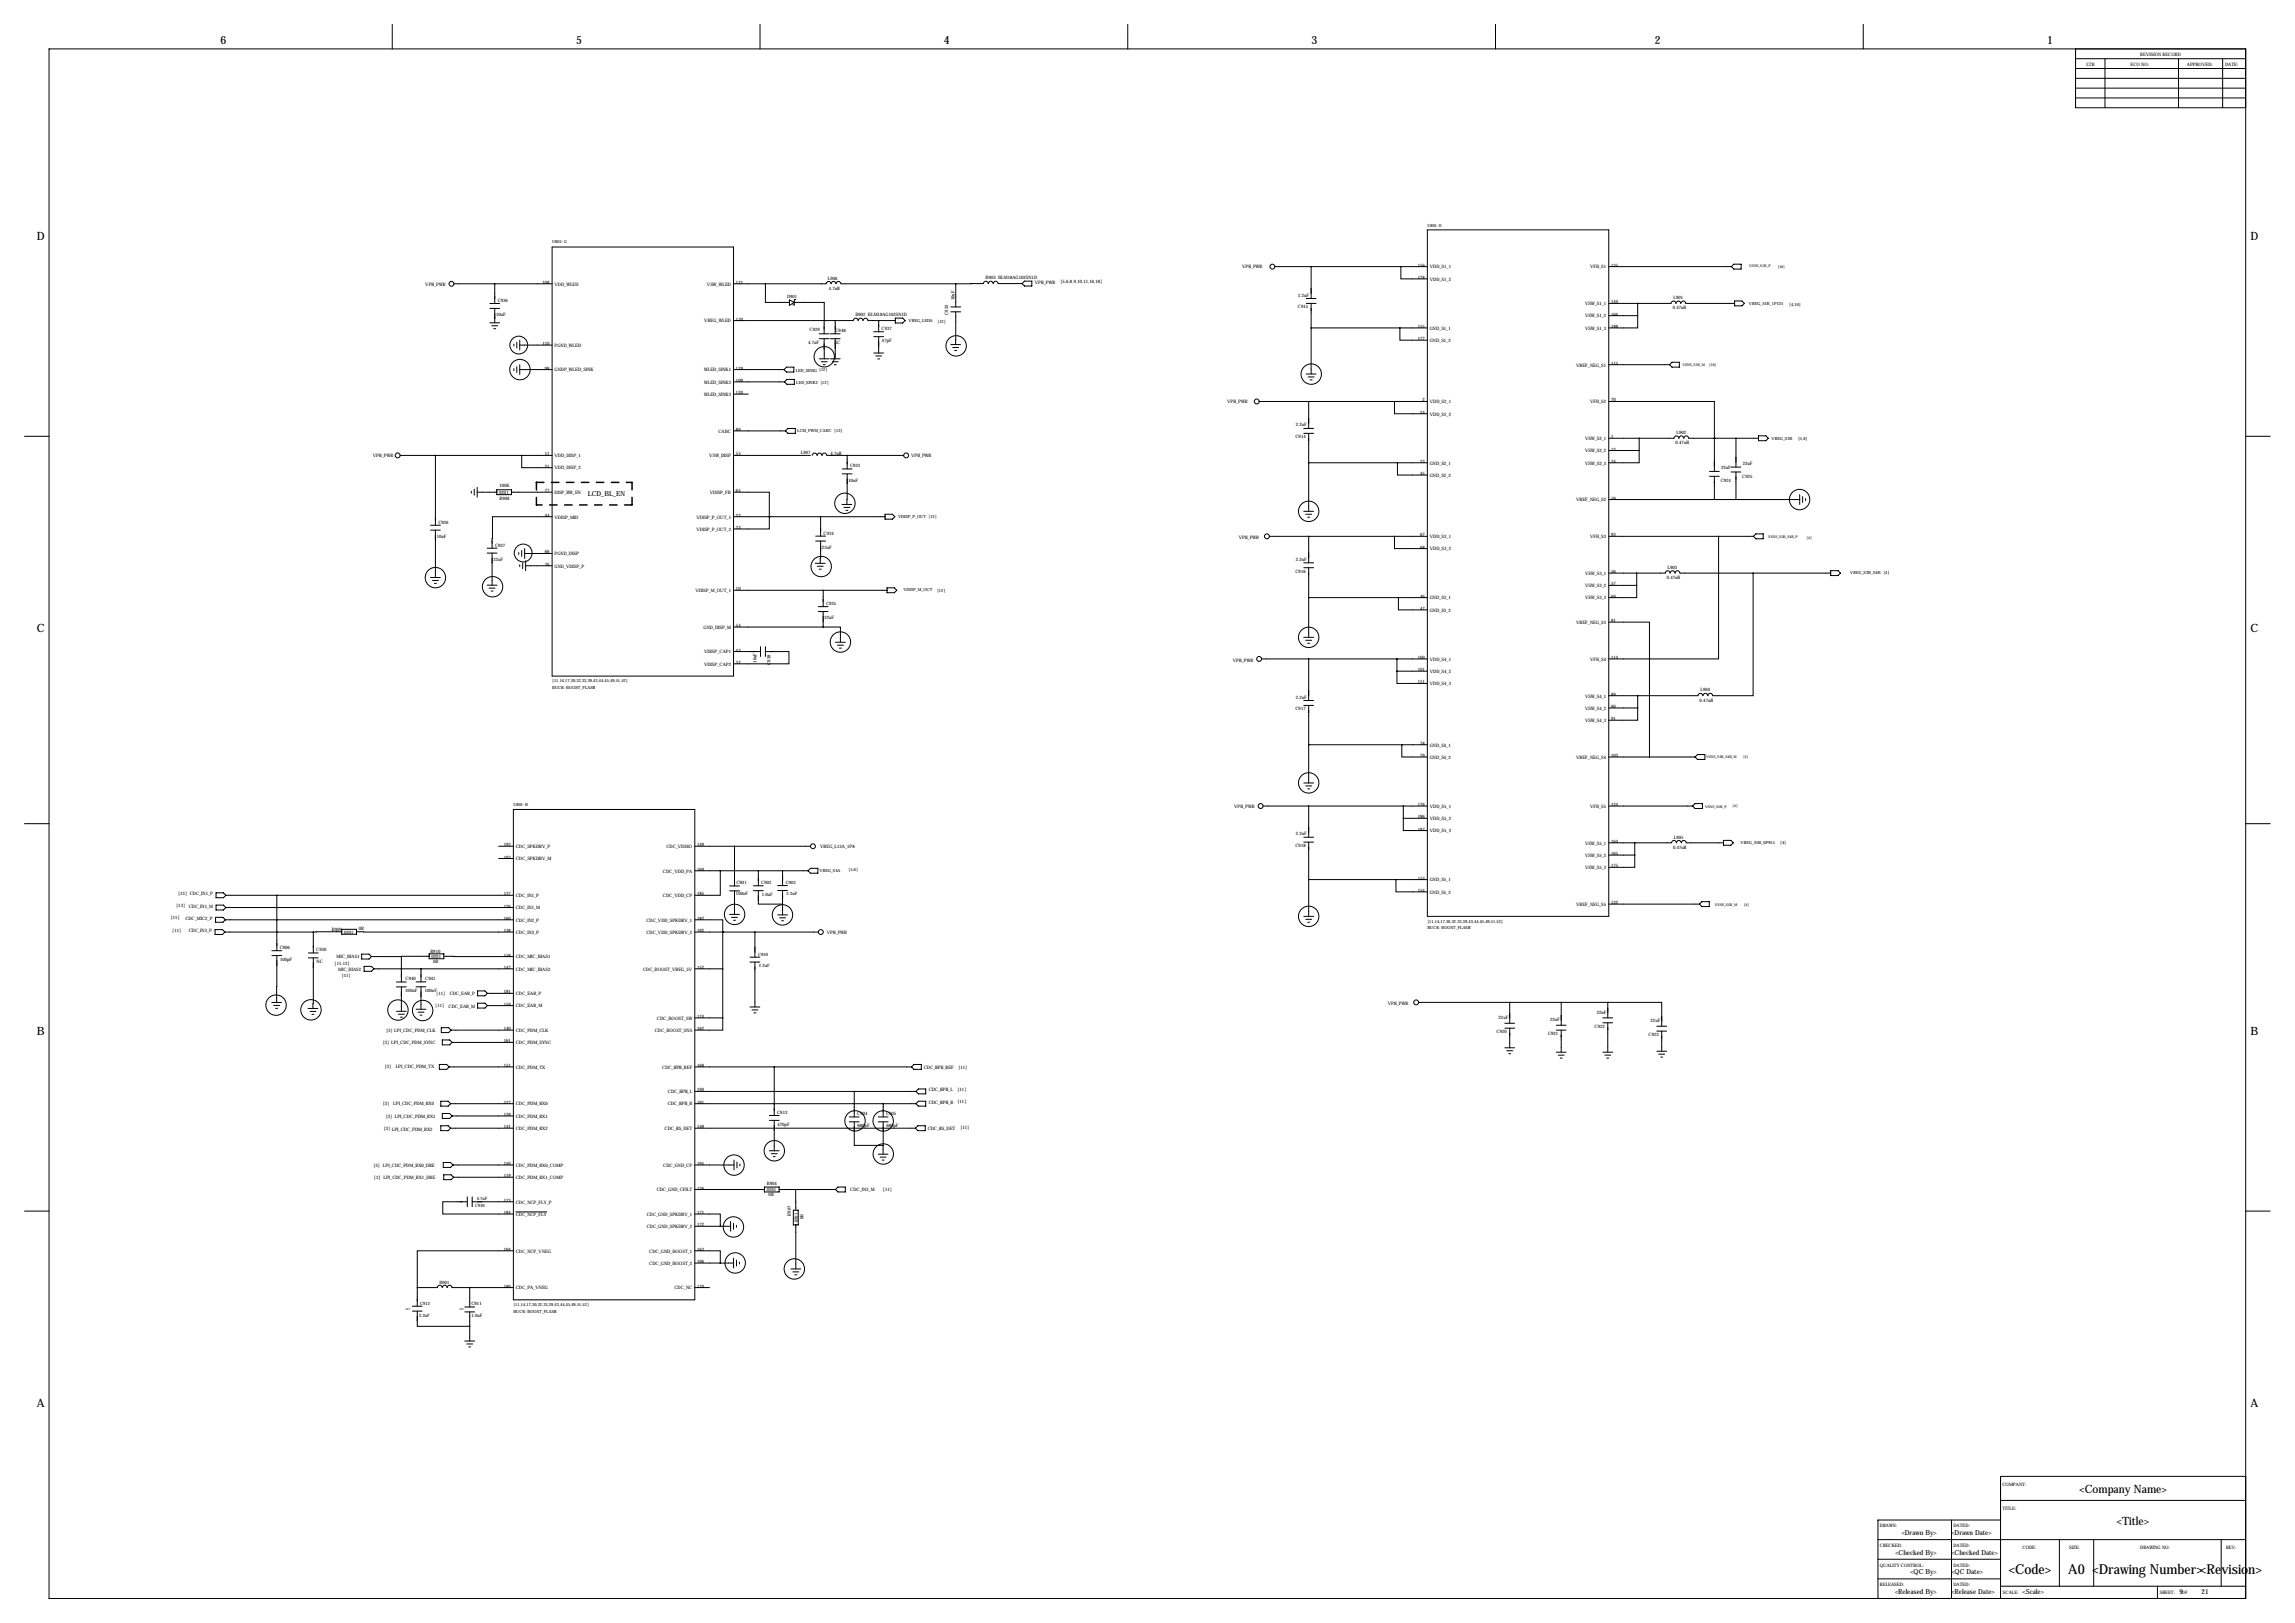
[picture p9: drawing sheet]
<svg xmlns="http://www.w3.org/2000/svg" width="1189mm" height="841mm" viewBox="0 0 1189 841" stroke-linecap="round" stroke-linejoin="round" font-family="sans-serif">
<defs><g id="words">
<g font-size="7.1">
<text x="1041" y="816">&lt;Code&gt;</text>
<text x="1071" y="816">A0 &lt;Drawing Number&gt;&lt;Revision&gt;</text>
</g>
<g font-size="5.9">
<text x="114" y="23">6</text>
<text x="298" y="23">5</text>
<text x="489" y="23">4</text>
<text x="679" y="23">3</text>
<text x="857" y="23">2</text>
<text x="1060" y="23">1</text>
<text x="19" y="124">D</text>
<text x="1166" y="124">D</text>
<text x="19" y="328">C</text>
<text x="1166" y="328">C</text>
<text x="19" y="536">B</text>
<text x="1166" y="536">B</text>
<text x="19" y="729">A</text>
<text x="1166" y="729">A</text>
<text x="1077" y="773">&lt;Company Name&gt;</text>
<text x="1097" y="790">&lt;Title&gt;</text>
</g>
<g font-size="3.6">
<text x="305" y="257">LCD_BL_EN</text>
<text x="985" y="795">&lt;Drawn By&gt;</text>
<text x="1011" y="795">&lt;Drawn Date&gt;</text>
<text x="982" y="805">&lt;Checked By&gt;</text>
<text x="1011" y="805">&lt;Checked Date&gt;</text>
<text x="990" y="815">&lt;QC By&gt;</text>
<text x="1011" y="815">&lt;QC Date&gt;</text>
<text x="982" y="826">&lt;Released By&gt;</text>
<text x="1011" y="826">&lt;Release Date&gt;</text>
<text x="1048" y="826">&lt;Scale&gt;</text>
<text x="1129" y="826">9</text>
<text x="1140" y="826">21</text>
</g>
<g font-size="2.4">
<text x="1109" y="29">REVISION RECORD</text>
<text x="1081" y="34">LTR</text>
<text x="1104" y="34">ECO NO:</text>
<text x="1133" y="34">APPROVED:</text>
<text x="1153" y="34">DATE:</text>
<text x="643" y="139">VPH_PWR</text>
<text x="734" y="138">156</text>
<text x="741" y="139">VDD_S1_1</text>
<text x="824" y="139">VFB_S1</text>
<text x="835" y="138">135</text>
<text x="220" y="148">VPH_PWR</text>
<text x="281" y="147">108</text>
<text x="287" y="148">VDD_WLED</text>
<text x="366" y="148">VSW_WLED</text>
<text x="381" y="147">121</text>
<text x="429" y="145">L906</text>
<text x="511" y="145">B903 BLM18AG102SN1D</text>
<text x="536" y="147">VPH_PWR</text>
<text x="549" y="147">[5,6,8,9,10,11,16,18]</text>
<text x="734" y="144">178</text>
<text x="741" y="145">VDD_S1_2</text>
<text x="429" y="150">4.7uH</text>
<text x="494" y="156" transform="rotate(-90 494 156)">10uF</text>
<text x="673" y="154">2.2uF</text>
<text x="867" y="155">L901</text>
<text x="258" y="156">C936</text>
<text x="672" y="160">C915</text>
<text x="821" y="158">VSW_S1_1</text>
<text x="835" y="157">144</text>
<text x="866" y="160">0.47uH</text>
<text x="257" y="164">10uF</text>
<text x="365" y="167">VREG_WLED</text>
<text x="381" y="166">130</text>
<text x="443" y="164">B902 BLM18AG102SN1D</text>
<text x="491" y="163" transform="rotate(-90 491 163)">C932</text>
<text x="821" y="164">VSW_S1_2</text>
<text x="835" y="164">166</text>
<text x="419" y="171">C929</text>
<text x="433" y="172">C948</text>
<text x="457" y="171">C937</text>
<text x="734" y="170">155</text>
<text x="741" y="171">GND_S1_1</text>
<text x="821" y="171">VSW_S1_3</text>
<text x="835" y="170">188</text>
<text x="281" y="179">110</text>
<text x="287" y="180">PGND_WLED</text>
<text x="419" y="178">4.7uF</text>
<text x="432" y="178">NC</text>
<text x="457" y="177">47pF</text>
<text x="734" y="176">177</text>
<text x="741" y="177">GND_S1_2</text>
<text x="282" y="191">98</text>
<text x="381" y="191">129</text>
<text x="816" y="190">VREF_NEG_S1</text>
<text x="835" y="189">115</text>
<text x="287" y="192">GNDP_WLED_SINK</text>
<text x="365" y="192">WLED_SINK1</text>
<text x="381" y="198">109</text>
<text x="365" y="199">WLED_SINK2</text>
<text x="365" y="205">WLED_SINK3</text>
<text x="381" y="204">120</text>
<text x="636" y="209">VPH_PWR</text>
<text x="737" y="208">2</text>
<text x="741" y="209">VDD_S2_1</text>
<text x="824" y="209">VFB_S2</text>
<text x="835" y="208">70</text>
<text x="736" y="214">24</text>
<text x="741" y="215">VDD_S2_2</text>
<text x="671" y="221">2.2uF</text>
<text x="372" y="224">CABC</text>
<text x="381" y="223">86</text>
<text x="671" y="227">C914</text>
<text x="821" y="228">VSW_S2_1</text>
<text x="835" y="227">1</text>
<text x="868" y="225">L902</text>
<text x="835" y="233">12</text>
<text x="868" y="230">0.47uH</text>
<text x="193" y="237">VPH_PWR</text>
<text x="282" y="236">11</text>
<text x="287" y="237">VDD_DISP_1</text>
<text x="367" y="237">VSW_DISP</text>
<text x="381" y="236">55</text>
<text x="415" y="235">L907</text>
<text x="430" y="235">4.7uH</text>
<text x="472" y="237">VPH_PWR</text>
<text x="736" y="240">23</text>
<text x="821" y="234">VSW_S2_2</text>
<text x="835" y="240">34</text>
<text x="282" y="242">21</text>
<text x="287" y="243">VDD_DISP_2</text>
<text x="440" y="242">C933</text>
<text x="741" y="241">GND_S2_1</text>
<text x="821" y="241">VSW_S2_3</text>
<text x="892" y="243">22uF</text>
<text x="903" y="241">22uF</text>
<text x="440" y="249">10uF</text>
<text x="736" y="246">45</text>
<text x="741" y="247">GND_S2_2</text>
<text x="891" y="250">C924</text>
<text x="903" y="247">C925</text>
<text x="259" y="256">0201</text>
<text x="259" y="252">100K</text>
<text x="282" y="255">77</text>
<text x="287" y="256">DISP_HW_EN</text>
<text x="368" y="256">VDISP_FB</text>
<text x="381" y="255">65</text>
<text x="259" y="259">R908</text>
<text x="816" y="260">VREF_NEG_S2</text>
<text x="835" y="259">59</text>
<text x="282" y="268">44</text>
<text x="287" y="269">VDISP_MID</text>
<text x="361" y="269">VDISP_P_OUT_1</text>
<text x="381" y="268">22</text>
<text x="227" y="271">C926</text>
<text x="361" y="275">VDISP_P_OUT_2</text>
<text x="381" y="274">33</text>
<text x="226" y="279">10uF</text>
<text x="427" y="277">C934</text>
<text x="642" y="279">VPH_PWR</text>
<text x="736" y="278">67</text>
<text x="741" y="279">VDD_S3_1</text>
<text x="824" y="279">VFB_S3</text>
<text x="835" y="278">93</text>
<text x="256" y="283">C927</text>
<text x="282" y="287">66</text>
<text x="287" y="288">PGND_DISP</text>
<text x="426" y="284">22uF</text>
<text x="736" y="284">68</text>
<text x="741" y="285">VDD_S3_2</text>
<text x="256" y="290">22uF</text>
<text x="282" y="293">76</text>
<text x="287" y="294">GND_VDISP_P</text>
<text x="671" y="291">2.2uF</text>
<text x="671" y="297">C916</text>
<text x="821" y="298">VSW_S3_1</text>
<text x="835" y="297">56</text>
<text x="863" y="300">0.47uH</text>
<text x="864" y="295">L903</text>
<text x="381" y="306">10</text>
<text x="821" y="304">VSW_S3_2</text>
<text x="835" y="303">57</text>
<text x="360" y="307">VDISP_M_OUT_1</text>
<text x="736" y="310">46</text>
<text x="741" y="310">GND_S3_1</text>
<text x="821" y="310">VSW_S3_3</text>
<text x="835" y="310">69</text>
<text x="428" y="313">C935</text>
<text x="736" y="316">47</text>
<text x="741" y="317">GND_S3_2</text>
<text x="427" y="321">22uF</text>
<text x="816" y="323">VREF_NEG_S3</text>
<text x="835" y="322">81</text>
<text x="364" y="326">GND_DISP_M</text>
<text x="381" y="325">54</text>
<text x="365" y="338">VDISP_CAP1</text>
<text x="381" y="337">43</text>
<text x="734" y="341">100</text>
<text x="835" y="341">114</text>
<text x="365" y="345">VDISP_CAP2</text>
<text x="381" y="344">32</text>
<text x="392" y="343" transform="rotate(-90 392 343)">10uF</text>
<text x="399" y="344" transform="rotate(-90 399 344)">C938</text>
<text x="639" y="343">VPH_PWR</text>
<text x="734" y="348">101</text>
<text x="741" y="342">VDD_S4_1</text>
<text x="824" y="342">VFB_S4</text>
<text x="741" y="349">VDD_S4_2</text>
<text x="734" y="354">111</text>
<text x="741" y="355">VDD_S4_3</text>
<text x="881" y="358">L904</text>
<text x="671" y="362">2.2uF</text>
<text x="821" y="361">VSW_S4_1</text>
<text x="835" y="360">89</text>
<text x="880" y="363">0.47uH</text>
<text x="671" y="368">C917</text>
<text x="821" y="368">VSW_S4_2</text>
<text x="835" y="367">90</text>
<text x="821" y="374">VSW_S4_3</text>
<text x="835" y="373">91</text>
<text x="736" y="386">78</text>
<text x="741" y="387">GND_S4_1</text>
<text x="736" y="392">79</text>
<text x="741" y="393">GND_S4_2</text>
<text x="816" y="393">VREF_NEG_S4</text>
<text x="835" y="392">103</text>
<text x="639" y="419">VPH_PWR</text>
<text x="734" y="418">176</text>
<text x="741" y="418">VDD_S5_1</text>
<text x="824" y="418">VFB_S5</text>
<text x="835" y="418">124</text>
<text x="734" y="424">186</text>
<text x="741" y="425">VDD_S5_2</text>
<text x="734" y="430">187</text>
<text x="741" y="431">VDD_S5_3</text>
<text x="671" y="433">2.2uF</text>
<text x="821" y="437">VSW_S5_1</text>
<text x="835" y="437">164</text>
<text x="867" y="434">L905</text>
<text x="261" y="438">193</text>
<text x="267" y="439">CDC_SPKDRV_P</text>
<text x="345" y="439">CDC_VDDIO</text>
<text x="361" y="438">149</text>
<text x="425" y="439">VREG_L13A_1P8</text>
<text x="671" y="439">C918</text>
<text x="821" y="444">VSW_S5_2</text>
<text x="835" y="443">165</text>
<text x="867" y="440">0.47uH</text>
<text x="261" y="445">183</text>
<text x="267" y="446">CDC_SPKDRV_M</text>
<text x="835" y="449">175</text>
<text x="343" y="452">CDC_VDD_PA</text>
<text x="361" y="451">169</text>
<text x="734" y="456">153</text>
<text x="821" y="450">VSW_S5_3</text>
<text x="382" y="458">C901</text>
<text x="394" y="458">C902</text>
<text x="734" y="462">154</text>
<text x="741" y="457">GND_S5_1</text>
<text x="92" y="464">[13] CDC_IN1_P</text>
<text x="261" y="464">137</text>
<text x="267" y="465">CDC_IN1_P</text>
<text x="343" y="465">CDC_VDD_CP</text>
<text x="361" y="464">185</text>
<text x="381" y="464">100nF</text>
<text x="395" y="464">1.0uF</text>
<text x="741" y="463">GND_S5_2</text>
<text x="91" y="470">[13]</text>
<text x="98" y="470">CDC_IN1_M</text>
<text x="261" y="470">126</text>
<text x="267" y="471">CDC_IN1_M</text>
<text x="816" y="469">VREF_NEG_S5</text>
<text x="835" y="468">132</text>
<text x="88" y="476">[11]</text>
<text x="96" y="476">CDC_MIC2_P</text>
<text x="261" y="476">160</text>
<text x="267" y="477">CDC_IN2_P</text>
<text x="335" y="477">CDC_VDD_SPKDRV_1</text>
<text x="361" y="476">182</text>
<text x="89" y="483">[11]</text>
<text x="98" y="483">CDC_IN3_P</text>
<text x="172" y="482">R909</text>
<text x="178" y="484">0201</text>
<text x="186" y="482">0R</text>
<text x="261" y="483">138</text>
<text x="267" y="484">CDC_IN3_P</text>
<text x="335" y="484">CDC_VDD_SPKDRV_2</text>
<text x="361" y="483">192</text>
<text x="428" y="484">VPH_PWR</text>
<text x="145" y="492">C906</text>
<text x="145" y="498">100pF</text>
<text x="164" y="493">C930</text>
<text x="174" y="496">MIC_BIAS1</text>
<text x="223" y="493">R910</text>
<text x="224" y="496">0201</text>
<text x="261" y="495">158</text>
<text x="267" y="496">CDC_MIC_BIAS1</text>
<text x="164" y="499">NC</text>
<text x="173" y="500">[11,13]</text>
<text x="175" y="503">MIC_BIAS2</text>
<text x="224" y="499">0R</text>
<text x="261" y="502">147</text>
<text x="267" y="503">CDC_MIC_BIAS2</text>
<text x="333" y="503">CDC_BOOST_VREG_5V</text>
<text x="361" y="502">152</text>
<text x="177" y="506">[11]</text>
<text x="210" y="508">C940</text>
<text x="220" y="508">C941</text>
<text x="210" y="514">100nF</text>
<text x="220" y="514">100nF</text>
<text x="226" y="515">[11]</text>
<text x="233" y="515">CDC_EAR_P</text>
<text x="261" y="515">181</text>
<text x="267" y="515">CDC_EAR_P</text>
<text x="226" y="522">[11]</text>
<text x="232" y="522">CDC_EAR_M</text>
<text x="261" y="521">159</text>
<text x="267" y="522">CDC_EAR_M</text>
<text x="719" y="521">VPH_PWR</text>
<text x="361" y="527">174</text>
<text x="776" y="528">22uF</text>
<text x="827" y="525">22uF</text>
<text x="261" y="534">140</text>
<text x="340" y="528">CDC_BOOST_SW</text>
<text x="361" y="534">162</text>
<text x="803" y="529">22uF</text>
<text x="826" y="532">C922</text>
<text x="855" y="529">22uF</text>
<text x="200" y="535">[3] LPI_CDC_PDM_CLK</text>
<text x="261" y="540">161</text>
<text x="267" y="535">CDC_PDM_CLK</text>
<text x="339" y="535">CDC_BOOST_SNS</text>
<text x="775" y="535">C920</text>
<text x="802" y="536">C921</text>
<text x="854" y="537">C923</text>
<text x="198" y="541">[3] LPI_CDC_PDM_SYNC</text>
<text x="267" y="541">CDC_PDM_SYNC</text>
<text x="199" y="553">[3]</text>
<text x="205" y="553">LPI_CDC_PDM_TX</text>
<text x="261" y="553">151</text>
<text x="267" y="554">CDC_PDM_TX</text>
<text x="343" y="554">CDC_HPH_REF</text>
<text x="361" y="553">168</text>
<text x="479" y="554">CDC_HPH_REF</text>
<text x="497" y="553">[11]</text>
<text x="346" y="566">CDC_HPH_L</text>
<text x="361" y="565">190</text>
<text x="481" y="565">CDC_HPH_L</text>
<text x="496" y="565">[11]</text>
<text x="198" y="572">[3]</text>
<text x="204" y="572">LPI_CDC_PDM_RX0</text>
<text x="261" y="572">127</text>
<text x="267" y="573">CDC_PDM_RX0</text>
<text x="346" y="573">CDC_HPH_R</text>
<text x="361" y="572">191</text>
<text x="481" y="572">CDC_HPH_R</text>
<text x="496" y="572">[11]</text>
<text x="200" y="579">[3] LPI_CDC_PDM_RX1</text>
<text x="261" y="578">139</text>
<text x="267" y="579">CDC_PDM_RX1</text>
<text x="403" y="577">C913</text>
<text x="444" y="578">C904</text>
<text x="459" y="578">C905</text>
<text x="199" y="585">[3] LPI_CDC_PDM_RX2</text>
<text x="261" y="584">141</text>
<text x="267" y="585">CDC_PDM_RX2</text>
<text x="344" y="585">CDC_HS_DET</text>
<text x="361" y="584">148</text>
<text x="403" y="583">470pF</text>
<text x="444" y="584">680pF</text>
<text x="459" y="584">680pF</text>
<text x="481" y="585">CDC_HS_DET</text>
<text x="498" y="585">[11]</text>
<text x="193" y="605">[3] LPI_CDC_PDM_RX0_DRE</text>
<text x="261" y="603">150</text>
<text x="267" y="604">CDC_PDM_RX0_COMP</text>
<text x="344" y="604">CDC_GND_CP</text>
<text x="361" y="603">195</text>
<text x="194" y="611">[3] LPI_CDC_PDM_RX1_DRE</text>
<text x="261" y="610">119</text>
<text x="267" y="611">CDC_PDM_RX1_COMP</text>
<text x="340" y="617">CDC_GND_CFILT</text>
<text x="361" y="616">136</text>
<text x="397" y="614">R904</text>
<text x="397" y="617">0201</text>
<text x="440" y="617">CDC_IN3_M</text>
<text x="457" y="617">[11]</text>
<text x="261" y="622">173</text>
<text x="267" y="623">CDC_NCP_FLY_P</text>
<text x="398" y="620">0R</text>
<text x="261" y="629">184</text>
<text x="267" y="630">CDC_NCP_FLY</text>
<text x="335" y="630">CDC_GND_SPKDRV_1</text>
<text x="361" y="629">171</text>
<text x="410" y="630" transform="rotate(-90 410 630)">R907</text>
<text x="361" y="635">172</text>
<text x="413" y="633" transform="rotate(-90 413 633)">0201</text>
<text x="416" y="632" transform="rotate(-90 416 632)">0R</text>
<text x="335" y="636">CDC_GND_SPKDRV_2</text>
<text x="261" y="648">194</text>
<text x="361" y="648">163</text>
<text x="267" y="649">CDC_NCP_VNEG</text>
<text x="336" y="649">CDC_GND_BOOST_1</text>
<text x="336" y="655">CDC_GND_BOOST_2</text>
<text x="361" y="654">196</text>
<text x="261" y="667">180</text>
<text x="267" y="668">CDC_PA_VNEG</text>
<text x="349" y="668">CDC_NC</text>
<text x="361" y="667">170</text>
<text x="244" y="676">C911</text>
<text x="244" y="682">1.0uF</text>
<text x="1037" y="770">COMPANY:</text>
<text x="1037" y="782">TITLE:</text>
<text x="974" y="791">DRAWN:</text>
<text x="1012" y="791">DATED:</text>
<text x="974" y="801">CHECKED:</text>
<text x="1012" y="801">DATED:</text>
<text x="1048" y="803">CODE:</text>
<text x="1072" y="803">SIZE:</text>
<text x="1109" y="803">DRAWING NO:</text>
<text x="1153" y="803">REV:</text>
<text x="974" y="811">QUALITY CONTROL:</text>
<text x="1012" y="811">DATED:</text>
<text x="974" y="822">RELEASED:</text>
<text x="1012" y="822">DATED:</text>
<text x="1038" y="825">SCALE:</text>
<text x="1119" y="825">SHEET:</text>
<text x="1130" y="825">OF</text>
</g>
<g font-size="2.3">
<text x="408" y="154">D901</text>
<text x="407" y="458">C903</text>
<text x="407" y="464">2.2uF</text>
<text x="393" y="495">C950</text>
<text x="393" y="501">2.2uF</text>
<text x="247" y="622">4.7uF</text>
<text x="246" y="625">C910</text>
<text x="228" y="665">B901</text>
<text x="218" y="676">C912</text>
<text x="217" y="682">2.2uF</text>
</g>
<g font-size="2.2">
<text x="739" y="118">U801-E</text>
<text x="286" y="126">U801-G</text>
<text x="906" y="158">VREG_S1B_1P125</text>
<text x="927" y="158">[4,10]</text>
<text x="471" y="167">VREG_LEDA</text>
<text x="486" y="167">[12]</text>
<text x="412" y="192">LED_SINK1 [12]</text>
<text x="412" y="199">LED_SINK2 [12]</text>
<text x="413" y="224">LCM_PWM_CABC [12]</text>
<text x="918" y="228">VREG_S2B</text>
<text x="931" y="228">[5,8]</text>
<text x="465" y="268">VDISP_P_OUT [12]</text>
<text x="958" y="297">VREG_S3B_S4B [4]</text>
<text x="468" y="306">VDISP_M_OUT</text>
<text x="485" y="307">[12]</text>
<text x="286" y="353">[11,14,17,30,32,33,39,43,44,45,49,51,52]</text>
<text x="286" y="357">BUCK-BOOST_FLASH</text>
<text x="266" y="417">U801-B</text>
<text x="902" y="437">VREG_S5B_0P915</text>
<text x="922" y="437">[4]</text>
<text x="425" y="452">VREG_S4A</text>
<text x="440" y="451">[5,6]</text>
<text x="739" y="478">[11,14,17,30,32,33,39,43,44,45,49,51,52]</text>
<text x="739" y="481">BUCK-BOOST_FLASH</text>
<text x="266" y="677">[11,14,17,30,32,33,39,43,44,45,49,51,52]</text>
<text x="266" y="680">BUCK-BOOST_FLASH</text>
</g>
<g font-size="1.9">
<text x="906" y="138">VSNS_S1B_P</text>
<text x="921" y="139">[10]</text>
<text x="872" y="190">VSNS_S1B_M</text>
<text x="885" y="190">[10]</text>
<text x="916" y="279">VSNS_S3B_S4B_P</text>
<text x="936" y="279">[4]</text>
<text x="884" y="393">VSNS_S3B_S4B_M</text>
<text x="903" y="393">[4]</text>
<text x="883" y="418">VSNS_S5B_P</text>
<text x="897" y="418">[4]</text>
<text x="888" y="469">VSNS_S5B_M</text>
<text x="903" y="469">[4]</text>
</g>
<g font-size="1.4">
<text x="210" y="678">10V</text>
<text x="238" y="678">10V</text>
</g>
</g></defs>
<g fill="none" stroke="#000" stroke-width=".52">
<path d="M203 13v12M394 13v12M584 13v12M775 13v12M965 13v12M25 25h1138v803h-1138zM1075 25v31h88M1075 30h88M1075 35h88M1090 30v26M1129 30v26M1151 30v26"/>
<path d="M1075 41h88M1075 46h88M1075 51h88M739 119h94v356h-94zM286 128h94v222h-94zM660 138h79M679 138v17M726 138v6h13M833 138h64M898 137h4v2h-4l-1-1zM235 147h51M254 157h5"/>
<path d="M254 160h5M256 147v10M256 160v7M380 147h48a1.3 1.3 0 0 1 1-1 1.3 1.3 0 0 1 2 1 1.3 1.3 0 0 1 1-1 1.3 1.3 0 0 1 1 1 1.3 1.3 0 0 1 1-1 1.3 1.3 0 0 1 2 1h59M396 147v10h13M409 155l2 2-2 1zM411 157h16v9M412 155h-1v3M493 159h5M495 147v12M529 147h-12a1.3 1.3 0 0 0-1-1 1.3 1.3 0 0 0-1 1 1.3 1.3 0 0 0-2-1 1.3 1.3 0 0 0-1 1 1.3 1.3 0 0 0-1-1 1.3 1.3 0 0 0-2 1h-14M529 147l2-1h4v2h-4z"/>
<path d="M677 157h5M677 155h5M679 157v37M833 157h33a1.3 1.3 0 0 1 1-1 1.3 1.3 0 0 1 1 1 1.3 1.3 0 0 1 1-1 1.3 1.3 0 0 1 2 1 1.3 1.3 0 0 1 1-1 1.3 1.3 0 0 1 1 1h26M848 157v7M899 156h3l2 1-2 1h-3zM254 167h5M255 169h3M256 170h1M266 178v1M268 177v3M269 179h17"/>
<path d="M269 176v5M380 166h62a1.3 1.3 0 0 1 1-1 1.3 1.3 0 0 1 2 1 1.3 1.3 0 0 1 1-1 1.3 1.3 0 0 1 1 1 1.3 1.3 0 0 1 1-1 1.3 1.3 0 0 1 2 1h14M424 173h5M424 175h5M427 175v11M427 166v7M427 166h.1M430 173h5M430 175h5M433 166v7M433 175v11M453 172h5"/>
<path d="M453 174h5M455 166v6M455 174v9M464 165h4l1 1-1 1h-4zM493 178h5M493 162h5M495 162v16M679 170h60M725 170v6h14M833 164h15M848 164v6h-15M266 191v1"/>
<path d="M268 190v3M269 191h17M269 189v5M380 191h26M380 198h26M407 190h4v3h-4l-1-2zM408 197h3v2h-3l-2-1zM424 186h6M425 187h3M426 189h1M430 186h5M431 187h3"/>
<path d="M432 189h1M453 183h5M454 184h3M455 186h1M494 180h3M495 182h1M677 194h5M678 195h3M679 197h1M833 189h32M866 188h4v2h-4l-1-1zM380 204h8"/>
<path d="M652 208h87M678 208v14M722 208v6h17M833 208h55v19M13 226h12M207 236h79M226 236v36M270 236v6h16M380 236h40M380 223h27M408 222h4v2h-4l-1-1zM421 236a1.3 1.3 0 0 1 1-1 1.3 1.3 0 0 1 1 1 1.3 1.3 0 0 1 2-1 1.3 1.3 0 0 1 1 1 1.3 1.3 0 0 1 1-1 1.3 1.3 0 0 1 1 1h40"/>
<path d="M439 236v7M675 224h5M675 222h5M678 224v41M678 240h61M724 240v6h15M833 227h34a1.3 1.3 0 0 1 1-1 1.3 1.3 0 0 1 2 1 1.3 1.3 0 0 1 1-1 1.3 1.3 0 0 1 1 1 1.3 1.3 0 0 1 2-1 1.3 1.3 0 0 1 1 1h36M833 233h16M849 233v7h-16M849 227v6M888 227h.1M888 227v17"/>
<path d="M899 227v15M911 226h4l1 1-1 1h-4zM1163 226h13M244 254v1M246 253v3M247 255h10M247 252v5M257 254h8v2h-8zM265 255h21M380 255h19v13M436 243h5M436 245h5"/>
<path d="M439 245v16M833 259h99M886 247h5M886 244h5M888 247v12M897 244h5M897 242h5M899 244v15M932 256v5M934 257v3M935 258v1M223 272h5"/>
<path d="M223 275h5M226 275v24M286 268h-31v16M380 268h78M399 268h.1M399 268v6h-19M423 278h5M425 268v10M436 261h5M437 263h3M438 264h1M458 266h4l2 2-2 1h-4z"/>
<path d="M658 278h81M675 265h5M676 266h3M677 268h1M678 278v14M722 278v6h17M833 278h75M890 278v63h-57M908 278l2-1h3v2h-3zM223 299h5M252 284h5M252 286h5"/>
<path d="M255 286v17M269 286v1M269 293v1M270 285v3M271 292v3M272 287h14M272 284v5M272 293h14M272 291v5M422 292h5M423 280h5M423 293h3"/>
<path d="M424 295h1M425 280v12M675 294h5M675 292h5M678 294v36M833 297h30a1.3 1.3 0 0 1 1-1 1.3 1.3 0 0 1 1 1 1.3 1.3 0 0 1 1-1 1.3 1.3 0 0 1 2 1 1.3 1.3 0 0 1 1-1 1.3 1.3 0 0 1 1 1h78M848 297v6M908 297v63h-21a1.3 1.3 0 0 0-1-1 1.3 1.3 0 0 0-1 1 1.3 1.3 0 0 0-2-1 1.3 1.3 0 0 0-1 1 1.3 1.3 0 0 0-1-1 1.3 1.3 0 0 0-1 1h-47M948 296h4l1 1-1 1h-4zM224 301h3M225 302h1M252 303h5"/>
<path d="M253 305h3M254 306h1M380 306h79M424 314h5M424 317h5M426 317v8M426 306v8M459 304h4l2 2-2 1h-4zM678 310h46M724 310v6h15M724 310h15M833 303h15"/>
<path d="M848 303v7h-15M380 325h46M380 337h14M394 335v5M396 337h13v7h-29M396 335v5M426 325h9v8M433 333h5M434 334h3M435 336h1M675 330h5M676 332h3"/>
<path d="M677 333h1M833 322h21v70M654 341h85M678 341v22M724 348v6h15M724 348h15M724 341v7M675 365h5M675 363h5M678 365v41M833 367h15M848 367v6h-15"/>
<path d="M848 360v7M678 386h61M726 386v6h13M833 392h45M879 391h4v2h-4l-1-1zM266 419h94v254h-94zM654 418h85M675 406h5M676 407h3M677 409h1M678 418v16M727 418v6"/>
<path d="M833 418h44M877 418l1-2h4v3h-4zM13 427h12M258 438h8M360 438h60M380 438v21M675 436h5M675 434h5M678 436v39M727 424v6h12M727 424h12M833 437h33a1.3 1.3 0 0 1 1-2 1.3 1.3 0 0 1 1 2 1.4 1.4 0 0 1 2-2 1.3 1.3 0 0 1 1 2 1.3 1.3 0 0 1 1-2 1.4 1.4 0 0 1 2 2h19"/>
<path d="M847 437v6M893 435h4l1 2-1 1h-4zM1163 427h13M258 445h8M360 451h59M373 451v13h-13M378 459h5M390 459h5M393 451v8M403 459h5M405 451v8M420 450h4v2h-4l-1-1z"/>
<path d="M678 456h61M723 456v6h16M833 443h14M847 443v6h-14M112 475h3l2 1-2 2h-3zM112 462h4l1 2-1 1h-4zM112 469h4l1 1-1 1h-4zM117 476h149M117 464h149M117 470h149M143 464v28M360 476h14v7"/>
<path d="M378 461h5M378 474h5M379 475h3M380 477h1M380 461v13M390 461h5M393 461v7h12M403 461h5M403 474h5M404 475h3M405 477h1M405 461v13"/>
<path d="M675 475h5M676 476h3M677 478h1M833 468h47M880 468l2-1h3v3h-3zM111 482h4l1 1-1 1h-4zM116 483h46M141 492h5M141 495h5M143 495v24M160 494h5M160 496h5"/>
<path d="M162 483v11M162 496v26M177 483h-15M177 481h8v3h-8zM185 483h4M187 494h4l1 1-1 2h-4zM188 483h78M192 495h16M208 495v14M222 495h-14M222 494h8v3h-8zM230 495h36"/>
<path d="M360 483h64M374 483h.1M374 483v44M389 498h5M389 496h5M391 483v13M391 498v24M141 519h5M189 501h3l2 1-2 1h-3zM194 502h72M205 509h5M205 511h5"/>
<path d="M208 511v13M216 509h5M216 511h5M218 502v7M218 511v12M247 513h4l1 2-1 1h-4zM247 520h4l1 1-1 1h-4zM252 515h14M360 502h14M735 519h98M782 519v11M809 519v12"/>
<path d="M833 519h28v13M833 519v8M142 521h3M143 522h1M160 522h5M161 524h3M162 525h1M205 524h5M206 525h3M207 527h1M216 523h5M217 524h3"/>
<path d="M218 526h1M229 532h3l2 2-2 1h-3zM229 539h4l1 1-1 1h-4zM234 534h32M234 540h32M252 521h14M360 527h14M374 527v7h-14M389 522h5M390 523h3M391 525h1M780 533h5"/>
<path d="M780 530h5M782 533v10M806 534h5M806 531h5M809 534v11M830 530h5M830 527h5M833 530v15M858 534h5M858 532h5M861 534v11M228 551h3l2 2-2 1h-3z"/>
<path d="M233 553h33M360 553h112M401 553v25M473 551h4v3h-4l-1-1zM780 543h5M781 544h3M782 546h1M806 545h5M807 547h3M808 548h1M830 545h5M831 547h3"/>
<path d="M832 548h1M858 545h5M859 546h3M860 548h1M228 570h4l1 2-1 1h-4zM229 577h4l1 1-1 1h-4zM233 572h33M234 578h32M360 572h114M360 565h114M399 578h5M440 579h5"/>
<path d="M443 565v14M455 579h5M458 572v7M474 572l2-2h4v3h-4zM474 565l2-1h4v3h-4zM228 583h4l1 1-1 2h-4zM233 584h33M360 584h114M399 580h5M399 596h5M400 598h3M401 599h1"/>
<path d="M401 580v16M440 581h5M443 581v12h14M455 598h5M455 581h5M456 599h3M457 593v5M458 581l-1 12M475 583h4v3h-4l-1-2zM230 602h3l2 1-2 2h-3zM230 609h4l1 1-1 1h-4zM235 603h31"/>
<path d="M235 610h31M242 620v5M245 620v5M360 603h20M360 616h36M380 601v5M382 602v3M383 603v1M396 615h8v2h-8zM404 616h29M412 616v11M434 615h4v2h-4l-1-1z"/>
<path d="M457 601h1M13 627h12M242 622h-13v7h37M245 622h21M247 622h3M267 628h16M360 629h13v6M360 635h18M378 633v5M380 634v3M382 635v1M411 627h3v7h-3z"/>
<path d="M412 634v23M1163 627h13M266 648h-50v19M360 648h13v6M360 654h20M380 652v5M382 653v3M383 654v1M410 657h5M411 659h3M214 677h5M214 679h5"/>
<path d="M216 667h11a1.3 1.3 0 0 1 1-1 1.3 1.3 0 0 1 1 1 1.3 1.3 0 0 1 1-1 1.3 1.3 0 0 1 2 1 1.3 1.3 0 0 1 1-1 1.3 1.3 0 0 1 1 1h32M216 679v8h27M216 667v10M241 680h5M241 677h5M243 667v10M243 680v15M360 667h8M412 660h1M241 695h5M242 696h3M243 698h1"/>
<path d="M1036 777h127M1163 765h-127v63M973 797h190M1011 787v41M1036 787h-63v41M1067 797v25M1085 797v25M1151 797v25M973 808h63M973 818h63M1036 822h127M1118 822v6"/>
<circle cx="659" cy="138" r="1.3"/>
<circle cx="234" cy="147" r="1.3"/>
<circle cx="269" cy="179" r="5"/>
<circle cx="495" cy="179" r="5"/>
<circle cx="269" cy="191" r="5"/>
<circle cx="427" cy="185" r="5"/>
<circle cx="679" cy="194" r="5"/>
<circle cx="651" cy="208" r="1.3"/>
<circle cx="206" cy="236" r="1.3"/>
<circle cx="469" cy="236" r="1.3"/>
<circle cx="932" cy="259" r="5"/>
<circle cx="438" cy="261" r="5"/>
<circle cx="656" cy="278" r="1.3"/>
<circle cx="678" cy="265" r="5"/>
<circle cx="226" cy="299" r="5"/>
<circle cx="271" cy="286" r="5"/>
<circle cx="425" cy="293" r="5"/>
<circle cx="255" cy="304" r="5"/>
<circle cx="435" cy="333" r="5"/>
<circle cx="678" cy="330" r="5"/>
<circle cx="652" cy="341" r="1.3"/>
<circle cx="653" cy="418" r="1.3"/>
<circle cx="678" cy="406" r="5"/>
<circle cx="421" cy="438" r="1.3"/>
<circle cx="381" cy="474" r="5"/>
<circle cx="405" cy="474" r="5"/>
<circle cx="678" cy="475" r="5"/>
<circle cx="425" cy="483" r="1.3"/>
<circle cx="734" cy="519" r="1.3"/>
<circle cx="143" cy="521" r="5"/>
<circle cx="161" cy="523" r="5"/>
<circle cx="206" cy="523" r="5"/>
<circle cx="219" cy="523" r="5"/>
<circle cx="401" cy="596" r="5"/>
<circle cx="443" cy="581" r="5"/>
<circle cx="458" cy="581" r="5"/>
<circle cx="458" cy="598" r="5"/>
<circle cx="380" cy="603" r="5"/>
<circle cx="380" cy="636" r="5"/>
<circle cx="381" cy="654" r="5"/>
<circle cx="411" cy="657" r="5"/>
</g>
<path d="M278 250h49M278 250h.1M327 250v12M278 262v-12M327 262h-49" fill="none" stroke="#000" stroke-width=".76" stroke-dasharray="3.9 3.9"/>
<path d="M396 147a.5 .5 0 0 0 1 0 .5 .5 0 0 0-1 0zM380 438a.5 .5 0 0 0 1 0 .5 .5 0 0 0-1 0zM457 572a.5 .5 0 0 0 1 0 .5 .5 0 0 0-1 0z" fill="#000" stroke="#000" stroke-width=".52"/>
<use href="#words"/>
</svg>
